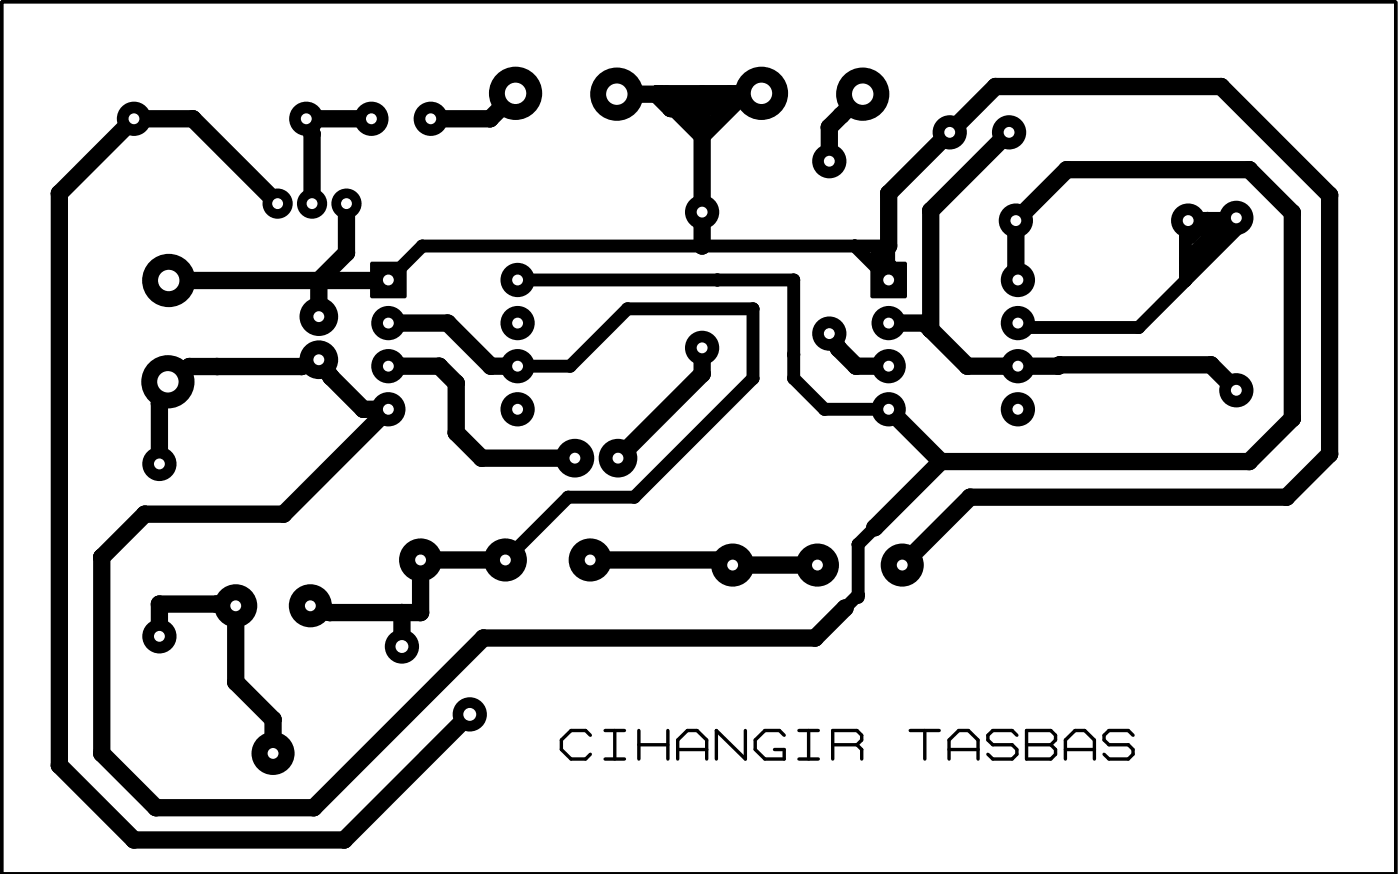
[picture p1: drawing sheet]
<svg xmlns="http://www.w3.org/2000/svg" width="83mm" height="52mm" viewBox="0 0 83 52" stroke-linecap="round" stroke-linejoin="round" font-family="sans-serif">
<g fill="#000">
<path d="M21.8 15.5l2.1-.1 .1 2.1-2.1 .1z" fill-rule="evenodd"/>
<path d="M51.3 15.5l2.1-.1 .1 2.1-2.1 .1z" fill-rule="evenodd"/>
<circle cx="3.5" cy="11.4" r=".51"/>
<circle cx="7.9" cy="7" r="1.01"/>
<circle cx="9.9" cy="16.5" r="1.57"/>
<circle cx="11.4" cy="7" r=".51"/>
<circle cx="16.4" cy="12" r=".89"/>
<circle cx="18.1" cy="7" r="1.01"/>
<circle cx="18.4" cy="12" r=".89"/>
<circle cx="18.4" cy="7.9" r=".51"/>
<circle cx="18.8" cy="18.7" r="1.14"/>
<circle cx="18.8" cy="16.5" r=".51"/>
<circle cx="20.4" cy="12" r=".89"/>
<circle cx="20.4" cy="14.9" r=".51"/>
<circle cx="21.9" cy="7" r="1.01"/>
<circle cx="22.3" cy="16.5" r=".51"/>
<circle cx="22.9" cy="19" r="1.01"/>
<circle cx="24.9" cy="14.5" r=".38"/>
<circle cx="25.4" cy="7" r="1.01"/>
<circle cx="26.4" cy="19" r=".51"/>
<circle cx="28.9" cy="7" r=".51"/>
<circle cx="30.4" cy="5.5" r="1.57"/>
<circle cx="30.5" cy="19" r="1.01"/>
<circle cx="30.5" cy="16.5" r="1.01"/>
<circle cx="36.4" cy="5.6" r="1.57"/>
<circle cx="37" cy="18.2" r=".38"/>
<circle cx="38.7" cy="5.5" r=".51"/>
<circle cx="38.8" cy="5.5" r=".51"/>
<circle cx="38.9" cy="5.5" r=".51"/>
<circle cx="39.3" cy="5.5" r=".51"/>
<circle cx="39.5" cy="6.4" r=".51"/>
<circle cx="39.7" cy="6.3" r=".51"/>
<circle cx="39.8" cy="6.4" r=".51"/>
<circle cx="41.4" cy="12.5" r="1.01"/>
<circle cx="41.4" cy="6.3" r=".51"/>
<circle cx="41.4" cy="5.5" r=".51"/>
<circle cx="41.4" cy="6.4" r=".51"/>
<circle cx="41.4" cy="14.5" r=".51"/>
<circle cx="41.4" cy="8" r=".51"/>
<circle cx="41.4" cy="14.5" r=".38"/>
<circle cx="42.3" cy="16.5" r=".38"/>
<circle cx="43" cy="5.5" r=".51"/>
<circle cx="43" cy="6.3" r=".51"/>
<circle cx="43.6" cy="5.5" r=".51"/>
<circle cx="43.6" cy="5.8" r=".51"/>
<circle cx="44.2" cy="5.5" r=".51"/>
<circle cx="44.4" cy="18.2" r=".38"/>
<circle cx="44.9" cy="5.5" r="1.57"/>
<circle cx="46.8" cy="16.5" r=".38"/>
<circle cx="48.9" cy="19.7" r="1.01"/>
<circle cx="48.9" cy="9.5" r="1.01"/>
<circle cx="48.9" cy="7.5" r=".51"/>
<circle cx="49.6" cy="6.8" r=".51"/>
<circle cx="50.4" cy="14.5" r=".38"/>
<circle cx="50.9" cy="5.6" r="1.57"/>
<circle cx="51.7" cy="15" r=".38"/>
<circle cx="52.4" cy="19" r="1.01"/>
<circle cx="52.4" cy="15.7" r=".51"/>
<circle cx="52.4" cy="14.5" r=".51"/>
<circle cx="52.4" cy="11.4" r=".51"/>
<circle cx="52.4" cy="14.5" r=".38"/>
<circle cx="52.4" cy="15.7" r=".38"/>
<circle cx="54.5" cy="19" r=".51"/>
<circle cx="54.9" cy="19.4" r=".51"/>
<circle cx="54.9" cy="12.4" r=".51"/>
<circle cx="56" cy="7.8" r="1.01"/>
<circle cx="58.7" cy="5.1" r=".51"/>
<circle cx="59.5" cy="7.8" r="1.01"/>
<circle cx="59.9" cy="13" r="1.01"/>
<circle cx="59.9" cy="15.9" r=".51"/>
<circle cx="60" cy="19" r="1.01"/>
<circle cx="60" cy="16.5" r="1.01"/>
<circle cx="60.3" cy="19.3" r=".38"/>
<circle cx="62.9" cy="10" r=".51"/>
<circle cx="67.1" cy="19.3" r=".38"/>
<circle cx="69.9" cy="16.5" r=".38"/>
<circle cx="69.9" cy="15.9" r=".38"/>
<circle cx="69.9" cy="13.9" r=".38"/>
<circle cx="69.9" cy="15.3" r=".38"/>
<circle cx="70.1" cy="13" r="1.01"/>
<circle cx="70.2" cy="14" r=".38"/>
<circle cx="70.7" cy="15.1" r=".38"/>
<circle cx="71.2" cy="13" r=".51"/>
<circle cx="71.2" cy="13" r=".38"/>
<circle cx="71.2" cy="14.6" r=".38"/>
<circle cx="71.9" cy="13.3" r=".38"/>
<circle cx="72" cy="5.1" r=".51"/>
<circle cx="72" cy="13" r=".51"/>
<circle cx="72.4" cy="13.4" r=".38"/>
<circle cx="72.9" cy="12.8" r="1.01"/>
<circle cx="73.1" cy="13.3" r=".38"/>
<circle cx="73.7" cy="10" r=".51"/>
<circle cx="76.2" cy="12.5" r=".51"/>
<circle cx="78.4" cy="11.5" r=".51"/>
<circle cx="6" cy="32.8" r=".51"/>
<circle cx="8.5" cy="30.3" r=".51"/>
<circle cx="9.4" cy="37.5" r="1.01"/>
<circle cx="9.4" cy="27.3" r="1.01"/>
<circle cx="9.4" cy="23.8" r=".51"/>
<circle cx="9.4" cy="35.6" r=".51"/>
<circle cx="9.9" cy="22.5" r="1.57"/>
<circle cx="11.2" cy="21.6" r=".51"/>
<circle cx="12.8" cy="35.6" r=".51"/>
<circle cx="12.8" cy="21.6" r=".51"/>
<circle cx="13.9" cy="35.7" r="1.27"/>
<circle cx="16.7" cy="30.3" r=".51"/>
<circle cx="17.8" cy="21.6" r=".51"/>
<circle cx="18.3" cy="35.7" r="1.27"/>
<circle cx="18.8" cy="21.2" r="1.14"/>
<circle cx="19.4" cy="36.1" r=".51"/>
<circle cx="19.5" cy="22.2" r=".51"/>
<circle cx="21.4" cy="24.1" r=".51"/>
<circle cx="22.9" cy="24.1" r="1.01"/>
<circle cx="22.9" cy="21.6" r="1.01"/>
<circle cx="23.7" cy="38.1" r="1.01"/>
<circle cx="23.7" cy="38.1" r=".89"/>
<circle cx="23.7" cy="36.1" r=".51"/>
<circle cx="24.8" cy="33" r="1.27"/>
<circle cx="24.8" cy="36.1" r=".51"/>
<circle cx="25.9" cy="21.6" r=".51"/>
<circle cx="26.9" cy="22.6" r=".51"/>
<circle cx="26.9" cy="25.5" r=".51"/>
<circle cx="28.4" cy="27" r=".51"/>
<circle cx="28.5" cy="37.6" r=".51"/>
<circle cx="28.9" cy="21.6" r=".51"/>
<circle cx="29.8" cy="33" r="1.27"/>
<circle cx="30.5" cy="21.6" r="1.01"/>
<circle cx="30.5" cy="24.1" r="1.01"/>
<circle cx="33.5" cy="29.3" r=".38"/>
<circle cx="33.6" cy="21.6" r=".38"/>
<circle cx="33.9" cy="27" r="1.14"/>
<circle cx="34.8" cy="33" r="1.27"/>
<circle cx="36.4" cy="27" r="1.14"/>
<circle cx="37.4" cy="29.3" r=".38"/>
<circle cx="41.4" cy="20.5" r="1.01"/>
<circle cx="41.4" cy="22" r=".51"/>
<circle cx="43.2" cy="33.3" r="1.27"/>
<circle cx="43.2" cy="33" r=".51"/>
<circle cx="44.4" cy="22.3" r=".38"/>
<circle cx="46.8" cy="20.9" r=".38"/>
<circle cx="46.8" cy="22.3" r=".38"/>
<circle cx="48.1" cy="37.6" r=".51"/>
<circle cx="48.2" cy="33.3" r="1.27"/>
<circle cx="48.6" cy="24.1" r=".38"/>
<circle cx="49.4" cy="20.5" r=".51"/>
<circle cx="49.8" cy="35.8" r=".51"/>
<circle cx="49.8" cy="35.8" r=".38"/>
<circle cx="50.5" cy="21.6" r=".51"/>
<circle cx="50.6" cy="35.1" r=".38"/>
<circle cx="50.6" cy="32.1" r=".38"/>
<circle cx="50.6" cy="35.2" r=".38"/>
<circle cx="51.6" cy="31.1" r=".51"/>
<circle cx="51.6" cy="31.1" r=".38"/>
<circle cx="52.4" cy="24.1" r="1.01"/>
<circle cx="52.4" cy="21.6" r="1.01"/>
<circle cx="53.2" cy="33.3" r="1.27"/>
<circle cx="55.5" cy="27.2" r=".51"/>
<circle cx="57" cy="21.6" r=".51"/>
<circle cx="57.2" cy="29.3" r=".51"/>
<circle cx="60" cy="21.6" r="1.01"/>
<circle cx="60" cy="24.1" r="1.01"/>
<circle cx="62.4" cy="21.6" r=".51"/>
<circle cx="62.5" cy="21.5" r=".51"/>
<circle cx="71.4" cy="21.5" r=".51"/>
<circle cx="72.9" cy="23" r="1.01"/>
<circle cx="73.7" cy="27.2" r=".51"/>
<circle cx="75.9" cy="29.3" r=".51"/>
<circle cx="76.2" cy="24.7" r=".51"/>
<circle cx="78.4" cy="26.8" r=".51"/>
<circle cx="3.5" cy="45.1" r=".51"/>
<circle cx="6" cy="44.4" r=".51"/>
<circle cx="7.9" cy="49.5" r=".51"/>
<circle cx="9.2" cy="47.6" r=".51"/>
<circle cx="13.9" cy="40.2" r=".51"/>
<circle cx="16.1" cy="44.4" r="1.27"/>
<circle cx="16.1" cy="42.4" r=".51"/>
<circle cx="18.5" cy="47.6" r=".51"/>
<circle cx="20.3" cy="49.5" r=".51"/>
<circle cx="27.7" cy="42.1" r="1.01"/>
</g>
<path d="M.1 .1h82.2v51.4h-82.2z" fill="none" stroke="#000" stroke-width=".2"/>
<g fill="none" stroke="#000" stroke-width="1">
<path d="M16.4 12l-5-5h-3.5l-4.4 4.4v33.7l4.4 4.4h12.4l7.4-7.4M20.4 12v2.9l-1.6 1.6v2.2M21.9 7h-3.8l.3 .9v4.1M22.9 19h3.5l2.5 2.6h1.6M22.9 16.5h-13M30.4 5.5l-1.5 1.5h-3.5M38.7 5.5l.8 .9h1.9M38.8 5.5h5.4M38.9 5.5l2.5 2.5 2.2-2.2M41.4 5.5v9M43 5.5v.8h-3.3l.1 .1M44.2 5.5h-.6"/>
<path d="M44.2 5.5h-7.8M44.9 5.5h-.7M48.9 19.7l.5 .8 1.1 1.1h1.9M50.9 5.5l-2 2v2M52.4 19h2.1l2.5 2.6 14.4-.1 1.5 1.5M52.4 14.5v-3.1l6.3-6.3h13.3l6.4 6.4v15.3l-2.5 2.5h-18.7l-4 4M52.4 15.7v.8M59.5 7.8l-4.6 4.6v7M60 16.5l-.1-.6v-2.9l3-3h10.8l2.5 2.5v12.2l-2.5 2.5h-18.2M72.9 12.8l-.9 .2h-1.9M9.4 27.3v-3.5l.5-1.3 1.3-.9h6.6l1-.4 .7 1 1.9 1.9h1.5l-6.2 6.2h-8.2l-2.5 2.5v11.6l3.2 3.2h9.3l10-10h19.6l1.7-1.8M9.4 37.5v-1.9h3.4l1.1 .1v4.5l2.2 2.2v2"/>
<path d="M22.9 21.6h3l1 1v2.9l1.5 1.5h5.5M23.7 36.1v2M29.8 33h-5v3.1h-5.4l-1.1-.4M34.8 33h8.4v.3h5M41.4 20.5v1.5l-5 5M52.4 24.1l3.1 3.1M55.5 27.2l-3.9 3.9"/>
</g>
<path d="M30.5 16.5h16.3v5.8l1.8 1.8h3.8M50.4 14.5l2 2M51.7 15l.7 .7v-1.2h-27.5l-2 2M69.9 15.3l2-2h1.2l-6 6h-6.8l-.3-.3M70.1 13l-.2 .9v2.6M70.2 14l1-1v1.6M72.4 13.4l-2.5 2.5M30.5 21.6h3.1l3.4-3.4h7.4v4.1l-7 7h-3.9l-3.7 3.7M50.6 35.1l-.8 .7M51.6 31.1l-1 1v3.1" fill="none" stroke="#000" stroke-width=".76"/>
<circle cx="41.4" cy="6.4" r=".51" fill="#000"/>
<circle cx="23.7" cy="38.1" r=".38" fill="#fff"/>
<circle cx="27.7" cy="42.1" r=".89" fill="#000"/>
<circle cx="27.7" cy="42.1" r=".38" fill="#fff"/>
<path d="M51.4 15.5h1.9v1.9h-1.9z" fill="#000"/>
<circle cx="52.4" cy="16.5" r=".32" fill="#fff"/>
<circle cx="52.4" cy="19" r=".89" fill="#000"/>
<circle cx="52.4" cy="19" r=".32" fill="#fff"/>
<circle cx="52.4" cy="21.6" r=".89" fill="#000"/>
<circle cx="52.4" cy="21.6" r=".32" fill="#fff"/>
<circle cx="52.4" cy="24.1" r=".89" fill="#000"/>
<circle cx="52.4" cy="24.1" r=".32" fill="#fff"/>
<circle cx="60" cy="24.1" r=".89" fill="#000"/>
<circle cx="60" cy="24.1" r=".32" fill="#fff"/>
<circle cx="60" cy="21.6" r=".89" fill="#000"/>
<circle cx="60" cy="21.6" r=".32" fill="#fff"/>
<circle cx="60" cy="19" r=".89" fill="#000"/>
<circle cx="60" cy="19" r=".32" fill="#fff"/>
<circle cx="60" cy="16.5" r=".89" fill="#000"/>
<circle cx="60" cy="16.5" r=".32" fill="#fff"/>
<path d="M21.9 15.5h1.9v1.9h-1.9z" fill="#000"/>
<circle cx="22.9" cy="16.5" r=".32" fill="#fff"/>
<circle cx="22.9" cy="19" r=".89" fill="#000"/>
<circle cx="22.9" cy="19" r=".32" fill="#fff"/>
<circle cx="22.9" cy="21.6" r=".89" fill="#000"/>
<circle cx="22.9" cy="21.6" r=".32" fill="#fff"/>
<circle cx="22.9" cy="24.1" r=".89" fill="#000"/>
<circle cx="22.9" cy="24.1" r=".32" fill="#fff"/>
<circle cx="30.5" cy="24.1" r=".89" fill="#000"/>
<circle cx="30.5" cy="24.1" r=".32" fill="#fff"/>
<circle cx="30.5" cy="21.6" r=".89" fill="#000"/>
<circle cx="30.5" cy="21.6" r=".32" fill="#fff"/>
<circle cx="30.5" cy="19" r=".89" fill="#000"/>
<circle cx="30.5" cy="19" r=".32" fill="#fff"/>
<circle cx="30.5" cy="16.5" r=".89" fill="#000"/>
<circle cx="30.5" cy="16.5" r=".32" fill="#fff"/>
<circle cx="24.8" cy="33" r="1.14" fill="#000"/>
<circle cx="24.8" cy="33" r=".32" fill="#fff"/>
<circle cx="34.8" cy="33" r="1.14" fill="#000"/>
<circle cx="34.8" cy="33" r=".32" fill="#fff"/>
<circle cx="29.8" cy="33" r="1.14" fill="#000"/>
<circle cx="29.8" cy="33" r=".32" fill="#fff"/>
<circle cx="43.2" cy="33.3" r="1.14" fill="#000"/>
<circle cx="43.2" cy="33.3" r=".32" fill="#fff"/>
<circle cx="53.2" cy="33.3" r="1.14" fill="#000"/>
<circle cx="53.2" cy="33.3" r=".32" fill="#fff"/>
<circle cx="48.2" cy="33.3" r="1.14" fill="#000"/>
<circle cx="48.2" cy="33.3" r=".32" fill="#fff"/>
<circle cx="41.4" cy="20.5" r=".89" fill="#000"/>
<circle cx="41.4" cy="20.5" r=".32" fill="#fff"/>
<circle cx="41.4" cy="12.5" r=".89" fill="#000"/>
<circle cx="41.4" cy="12.5" r=".32" fill="#fff"/>
<circle cx="33.9" cy="27" r="1.01" fill="#000"/>
<circle cx="33.9" cy="27" r=".32" fill="#fff"/>
<circle cx="36.4" cy="27" r="1.01" fill="#000"/>
<circle cx="36.4" cy="27" r=".32" fill="#fff"/>
<circle cx="9.9" cy="22.5" r="1.27" fill="#000"/>
<circle cx="9.9" cy="22.5" r=".63" fill="#fff"/>
<circle cx="9.9" cy="16.5" r="1.27" fill="#000"/>
<circle cx="9.9" cy="16.5" r=".63" fill="#fff"/>
<circle cx="70.1" cy="13" r=".89" fill="#000"/>
<circle cx="70.1" cy="13" r=".32" fill="#fff"/>
<circle cx="59.9" cy="13" r=".89" fill="#000"/>
<circle cx="59.9" cy="13" r=".32" fill="#fff"/>
<circle cx="72.9" cy="23" r=".89" fill="#000"/>
<circle cx="72.9" cy="23" r=".32" fill="#fff"/>
<circle cx="72.9" cy="12.8" r=".89" fill="#000"/>
<circle cx="72.9" cy="12.8" r=".32" fill="#fff"/>
<circle cx="48.9" cy="9.5" r=".89" fill="#000"/>
<circle cx="48.9" cy="9.5" r=".32" fill="#fff"/>
<circle cx="48.9" cy="19.7" r=".89" fill="#000"/>
<circle cx="48.9" cy="19.7" r=".32" fill="#fff"/>
<circle cx="44.9" cy="5.5" r="1.27" fill="#000"/>
<circle cx="44.9" cy="5.5" r=".63" fill="#fff"/>
<circle cx="50.9" cy="5.6" r="1.27" fill="#000"/>
<circle cx="50.9" cy="5.6" r=".63" fill="#fff"/>
<circle cx="16.4" cy="12" r=".76" fill="#000"/>
<circle cx="16.4" cy="12" r=".32" fill="#fff"/>
<circle cx="18.4" cy="12" r=".76" fill="#000"/>
<circle cx="18.4" cy="12" r=".32" fill="#fff"/>
<circle cx="20.4" cy="12" r=".76" fill="#000"/>
<circle cx="20.4" cy="12" r=".32" fill="#fff"/>
<circle cx="18.1" cy="7" r=".89" fill="#000"/>
<circle cx="18.1" cy="7" r=".32" fill="#fff"/>
<circle cx="7.9" cy="7" r=".89" fill="#000"/>
<circle cx="7.9" cy="7" r=".32" fill="#fff"/>
<circle cx="25.4" cy="7" r=".89" fill="#000"/>
<circle cx="25.4" cy="7" r=".32" fill="#fff"/>
<circle cx="21.9" cy="7" r=".89" fill="#000"/>
<circle cx="21.9" cy="7" r=".32" fill="#fff"/>
<circle cx="36.4" cy="5.6" r="1.27" fill="#000"/>
<circle cx="36.4" cy="5.6" r=".63" fill="#fff"/>
<circle cx="30.4" cy="5.5" r="1.27" fill="#000"/>
<circle cx="30.4" cy="5.5" r=".63" fill="#fff"/>
<circle cx="16.1" cy="44.4" r="1.14" fill="#000"/>
<circle cx="16.1" cy="44.4" r=".32" fill="#fff"/>
<circle cx="18.3" cy="35.7" r="1.14" fill="#000"/>
<circle cx="18.3" cy="35.7" r=".32" fill="#fff"/>
<circle cx="13.9" cy="35.7" r="1.14" fill="#000"/>
<circle cx="13.9" cy="35.7" r=".32" fill="#fff"/>
<circle cx="9.4" cy="37.5" r=".89" fill="#000"/>
<circle cx="9.4" cy="37.5" r=".32" fill="#fff"/>
<circle cx="9.4" cy="27.3" r=".89" fill="#000"/>
<circle cx="9.4" cy="27.3" r=".32" fill="#fff"/>
<circle cx="18.8" cy="21.2" r="1.01" fill="#000"/>
<circle cx="18.8" cy="21.2" r=".32" fill="#fff"/>
<circle cx="18.8" cy="18.7" r="1.01" fill="#000"/>
<circle cx="18.8" cy="18.7" r=".32" fill="#fff"/>
<circle cx="56" cy="7.8" r=".89" fill="#000"/>
<circle cx="56" cy="7.8" r=".32" fill="#fff"/>
<circle cx="59.5" cy="7.8" r=".89" fill="#000"/>
<circle cx="59.5" cy="7.8" r=".32" fill="#fff"/>
<g fill="none" stroke="#000" stroke-width=".2">
<path d="M.1 .1h82.2v51.4h-82.2zM34.8 43.3l-.3-.3h-.8l-.6 .6v.6l.6 .5h.8l.3-.3M35.7 44.7h1.1M35.7 43h1.1M36.2 43v1.7M37.7 43v1.7M37.7 43.9h1.7M39.4 43v1.7M40 44.7v-1.1l.5-.6h.6l.6 .6v1.1M40 44.2h1.7M43.9 43v1.7l-1.7-1.7v1.7M46.2 43.3l-.2-.3h-.9l-.6 .6v.6l.6 .5h1.1v-.5h-.5"/>
<path d="M47.1 44.7h1.1M47.1 43h1.1M47.7 43v1.7M49.1 43.9h1.4M50.5 43.9l.3-.3v-.3l-.3-.3h-1.4v1.7M50.5 43.9l.3 .3v.5M53.7 43h1.7M54.5 43v1.7M56 44.7v-1.1l.5-.6h.6l.6 .6v1.1M56 44.2h1.7M60 43.3l-.3-.3h-1.2l-.3 .3v.3l.3 .3h1.2l.3 .3v.2l-.3 .3h-1.2l-.3-.3M60.5 43h1.5l.2 .3v.3l-.2 .3 .2 .3v.2l-.2 .3h-1.5z"/>
<path d="M60.5 43.9h1.5M62.8 44.7v-1.1l.6-.6h.6l.5 .6v1.1M62.8 44.2h1.7M66.8 43.3l-.3-.3h-1.1l-.3 .3v.3l.3 .3h1.1l.3 .3v.2l-.3 .3h-1.1l-.3-.3"/>
</g>
</svg>
